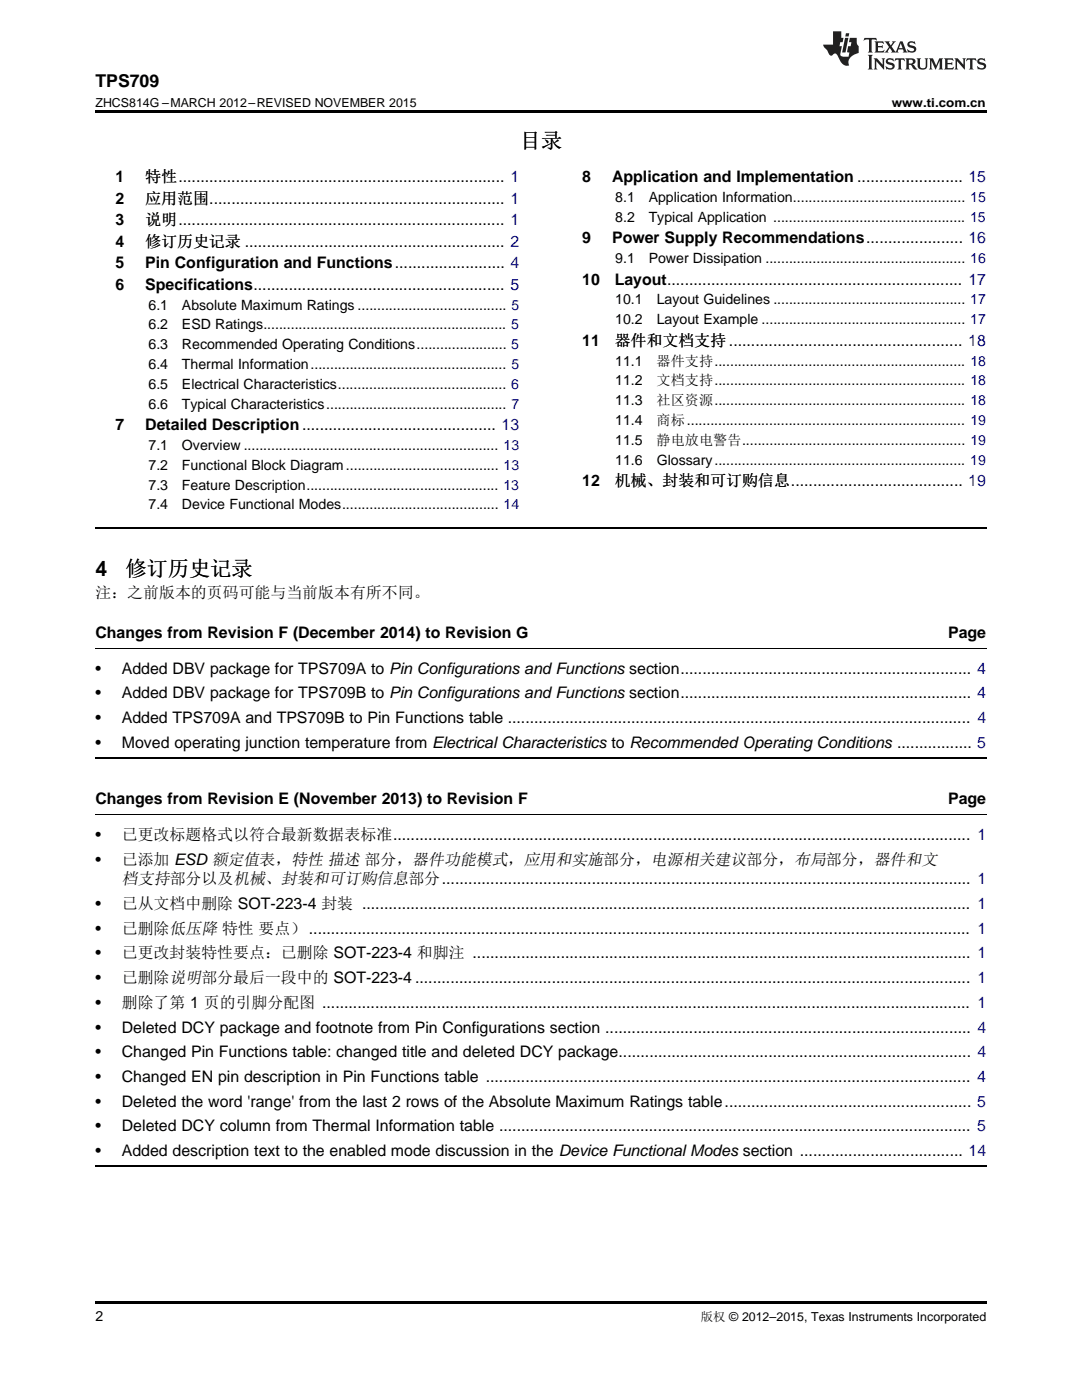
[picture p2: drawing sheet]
<svg xmlns="http://www.w3.org/2000/svg" width="216mm" height="279mm" viewBox="0 0 216 279" stroke-linecap="round" stroke-linejoin="round" font-family="sans-serif">
<defs><g id="words">
<g font-size="4.2">
<text x="103.7" y="29.6">目录</text>
<text x="19" y="115">4</text>
<text x="25" y="115">修订历史记录</text>
</g>
<text font-size="3.5" x="19" y="17.3">TPS709</text>
<g font-size="3.2">
<text x="23" y="36.3">1</text>
<text x="23" y="40.6">2</text>
<text x="29" y="36.3">特性.......................................................................... 1</text>
<text x="29" y="40.6">应用范围................................................................... 1</text>
<text x="116.2" y="36.3">8</text>
<text x="122.1" y="36.3">Application and Implementation ........................ 15</text>
<text x="23" y="44.9">3</text>
<text x="29" y="44.9">说明.......................................................................... 1</text>
<text x="23" y="49.2">4</text>
<text x="23" y="53.6">5</text>
<text x="29" y="49.2">修订历史记录 ........................................................... 2</text>
<text x="29" y="53.6">Pin Configuration and Functions......................... 4</text>
<text x="116.2" y="48.5">9</text>
<text x="122.1" y="48.5">Power Supply Recommendations...................... 16</text>
<text x="23" y="57.9">6</text>
<text x="29" y="57.9">Specifications......................................................... 5</text>
<text x="116.2" y="56.8">10</text>
<text x="122.7" y="56.8">Layout................................................................... 17</text>
<text x="116.2" y="69">11</text>
<text x="122.7" y="69">器件和文档支持 ..................................................... 18</text>
<text x="23" y="85.9">7</text>
<text x="29" y="85.9">Detailed Description............................................ 13</text>
<text x="116.2" y="97">12</text>
<text x="122.7" y="97">机械、封装和可订购信息....................................... 19</text>
<text x="19" y="119.3">注：之前版本的页码可能与当前版本有所不同。</text>
<text x="19" y="127.4">Changes from Revision F (December 2014) to Revision G</text>
<text x="189.2" y="127.4">Page</text>
<text x="19" y="134.4">•</text>
<text x="24.3" y="134.4">Added DBV package for TPS709A to Pin Configurations and Functions section.................................................................. 4</text>
<text x="19" y="139.4">•</text>
<text x="24.3" y="139.4">Added DBV package for TPS709B to Pin Configurations and Functions section.................................................................. 4</text>
<text x="19" y="144.3">•</text>
<text x="19" y="149.3">•</text>
<text x="24.3" y="144.3">Added TPS709A and TPS709B to Pin Functions table ......................................................................................................... 4</text>
<text x="24.3" y="149.3">Moved operating junction temperature from Electrical Characteristics to Recommended Operating Conditions ................. 5</text>
<text x="19" y="160.5">Changes from Revision E (November 2013) to Revision F</text>
<text x="189.2" y="160.5">Page</text>
<text x="19" y="167.6">•</text>
<text x="24.3" y="167.6">已更改标题格式以符合最新数据表标准................................................................................................................................... 1</text>
<text x="19" y="172.5">•</text>
<text x="24.3" y="172.5">已添加 ESD 额定值表，特性 描述 部分，器件功能模式，应用和实施部分，电源相关建议部分，布局部分，器件和文</text>
<text x="24.3" y="176.4">档支持部分以及机械、封装和可订购信息部分........................................................................................................................ 1</text>
<text x="19" y="181.4">•</text>
<text x="24.3" y="181.4">已从文档中删除 SOT-223-4 封装 .......................................................................................................................................... 1</text>
<text x="19" y="186.3">•</text>
<text x="19" y="191.2">•</text>
<text x="24.3" y="186.3">已删除低压降 特性 要点）...................................................................................................................................................... 1</text>
<text x="24.3" y="191.2">已更改封装特性要点：已删除 SOT-223-4 和脚注 ................................................................................................................. 1</text>
<text x="19" y="196.2">•</text>
<text x="24.3" y="196.2">已删除说明部分最后一段中的 SOT-223-4 .............................................................................................................................. 1</text>
<text x="19" y="201.1">•</text>
<text x="24.3" y="201.1">删除了第 1 页的引脚分配图 ................................................................................................................................................... 1</text>
<text x="19" y="206.1">•</text>
<text x="24.3" y="206.1">Deleted DCY package and footnote from Pin Configurations section ................................................................................... 4</text>
<text x="19" y="211">•</text>
<text x="19" y="215.9">•</text>
<text x="24.3" y="211">Changed Pin Functions table: changed title and deleted DCY package................................................................................ 4</text>
<text x="24.3" y="215.9">Changed EN pin description in Pin Functions table .............................................................................................................. 4</text>
<text x="19" y="220.9">•</text>
<text x="24.3" y="220.9">Deleted the word 'range' from the last 2 rows of the Absolute Maximum Ratings table........................................................ 5</text>
<text x="19" y="225.8">•</text>
<text x="24.3" y="225.8">Deleted DCY column from Thermal Information table ........................................................................................................... 5</text>
<text x="19" y="230.8">•</text>
<text x="24.3" y="230.8">Added description text to the enabled mode discussion in the Device Functional Modes section ..................................... 14</text>
</g>
<g font-size="2.8">
<text x="122.8" y="40.3">8.1</text>
<text x="129.4" y="40.3">Application Information............................................ 15</text>
<text x="122.8" y="44.2">8.2</text>
<text x="129.4" y="44.2">Typical Application ................................................. 15</text>
<text x="122.8" y="52.5">9.1</text>
<text x="129.4" y="52.5">Power Dissipation ................................................... 16</text>
<text x="29.6" y="61.8">6.1</text>
<text x="29.6" y="65.8">6.2</text>
<text x="36.3" y="61.8">Absolute Maximum Ratings ...................................... 5</text>
<text x="36.3" y="65.8">ESD Ratings.............................................................. 5</text>
<text x="122.8" y="60.7">10.1</text>
<text x="122.8" y="64.7">10.2</text>
<text x="131" y="60.7">Layout Guidelines ................................................. 17</text>
<text x="131" y="64.7">Layout Example .................................................... 17</text>
<text x="29.6" y="69.7">6.3</text>
<text x="36.3" y="69.7">Recommended Operating Conditions....................... 5</text>
<text x="29.6" y="73.7">6.4</text>
<text x="29.6" y="77.6">6.5</text>
<text x="36.3" y="73.7">Thermal Information.................................................. 5</text>
<text x="36.3" y="77.6">Electrical Characteristics........................................... 6</text>
<text x="122.8" y="73">11.1</text>
<text x="122.8" y="76.9">11.2</text>
<text x="131" y="73">器件支持................................................................ 18</text>
<text x="131" y="76.9">文档支持................................................................ 18</text>
<text x="29.6" y="81.6">6.6</text>
<text x="36.3" y="81.6">Typical Characteristics.............................................. 7</text>
<text x="122.8" y="80.9">11.3</text>
<text x="131" y="80.9">社区资源................................................................ 18</text>
<text x="29.6" y="89.8">7.1</text>
<text x="36.3" y="89.8">Overview ................................................................. 13</text>
<text x="122.8" y="84.8">11.4</text>
<text x="122.8" y="88.8">11.5</text>
<text x="131" y="84.8">商标....................................................................... 19</text>
<text x="131" y="88.8">静电放电警告......................................................... 19</text>
<text x="29.6" y="93.8">7.2</text>
<text x="36.3" y="93.8">Functional Block Diagram....................................... 13</text>
<text x="122.8" y="92.7">11.6</text>
<text x="131" y="92.7">Glossary................................................................ 19</text>
<text x="29.6" y="97.7">7.3</text>
<text x="29.6" y="101.7">7.4</text>
<text x="36.3" y="97.7">Feature Description................................................. 13</text>
<text x="36.3" y="101.7">Device Functional Modes........................................ 14</text>
<text x="19" y="263.6">2</text>
</g>
<g font-size="2.5">
<text x="19" y="21.4">ZHCS814G –MARCH 2012–REVISED NOVEMBER 2015</text>
<text x="177.9" y="21.4">www.ti.com.cn</text>
<text x="139.8" y="263.6">版权 © 2012–2015, Texas Instruments Incorporated</text>
</g>
</g></defs>
<path d="M19 22h177.8v.5h-177.8zM19 259.7h177.8v.5h-177.8z" fill="#000"/>
<path d="M19 105.4h177.8M19 151.2h177.8M19 232.7h177.8" fill="none" stroke="#000" stroke-width=".35"/>
<path d="M19 129.5h177.8M19 162.6h177.8" fill="none" stroke="#000" stroke-width=".2"/>
<g fill="#231f20">
<path d="M172.5 7.6l-.1 .5 .4-.2h.6v.1v2.1l-.2 .4h.9l-.2-.4v-2.1l.1-.1h.5l.5 .2-.2-.5zM174.5 8.3l.2 .3v1.5l-.2 .4h1.8l.2-.6a1.04 1.04 0 0 1-1.3 .2v-.7h.6l.3 .2v-.6l-.3 .2h-.6v-.6l.8-.1 .4 .3-.2-.5zM176.5 8.3l.9 1.1-.9 1.1h.8l-.2-.2 .4-.7 .5 .7-.2 .2h1.5l-.2-.2 .2-.4h.9l.1 .4-.2 .2h1l-.3-.3-.7-1.9h-.5l-.9 2-.8-1 .9-1h-.8l.1 .3-.4 .5-.3-.6 .1-.2zM179.7 8.6l.4 1h-.7zM181.3 8.4a.63 .63 0 0 0-.2 .7 .63 .63 0 0 0 .6 .4l.6 .2 .1 .2a.75 .75 0 0 1-.7 .4 .75 .75 0 0 1-.6-.5l.1 .7 .1-.1a1.11 1.11 0 0 0 1.5-.6 1.13 1.13 0 0 0-1.2-.8l-.1-.4a1.04 1.04 0 0 1 1.2 .2l-.2-.5-.2 .1-.4-.2zM173.2 10.9l.2 .4v2.2l-.2 .4h1l-.3-.4v-2.2l.3-.4zM174.3 11.6l.3 .4v1.5l-.3 .4h.8l-.2-.4v-1.3l1.5 1.7v-1.9l.2-.4h-.7l.2 .4v.9l-1.1-1.3zM177 11.8a.62 .62 0 0 0-.2 .7 .62 .62 0 0 0 .6 .4l.6 .1 .1 .3a.76 .76 0 0 1-.7 .3 .76 .76 0 0 1-.7-.4l.2 .7 .1-.1a1.11 1.11 0 0 0 1.5-.6 1.13 1.13 0 0 0-1.2-.8l-.1-.4a1.04 1.04 0 0 1 1.2 .2l-.2-.6-.2 .1-.5-.1zM178.7 11.6l-.2 .6a.61 .61 0 0 1 .8-.3v1.6l-.2 .4h.9l-.2-.4v-1.6a.63 .63 0 0 1 .7 .3l-.1-.6zM180.6 11.6l.3 .4v1.5l-.3 .4h1l-.2-.2-.1-.8 .6 .2a.76 .76 0 0 0 1.2 .7l-1-1a.58 .58 0 0 0 .6-.5 .58 .58 0 0 0-.5-.6zM181.4 11.9h.1a.45 .45 0 0 1 .5 .1 .45 .45 0 0 1 .1 .5l-.8 .2zM182.9 11.6l.2 .2a2.17 2.17 0 0 0 .3 1.9 .99 .99 0 0 0 1.6-.6v-1.1l.2-.4h-.7l.2 .2a1.92 1.92 0 0 1-.2 1.8 .6 .6 0 0 1-.9-.5v-1.1l.2-.4zM185.4 11.6l.2 .4v1.5l-.2 .4h.7l-.2-.4v-1.4l.8 1.8 .8-1.8v1.4l-.2 .4h.9l-.2-.4v-1.5l.2-.4h-.8l-.6 1.5-.6-1.5zM188.4 11.6l.2 .4v1.5l-.2 .4h1.8l.1-.6a1.04 1.04 0 0 1-1.2 .1v-.6h.5l.4 .2v-.6l-.4 .2h-.5v-.7h.8l.3 .3-.1-.6zM190.5 11.6l.2 .4v1.5l-.2 .4h.7l-.2-.4v-1.3l1.5 1.7v-1.9l.2-.4h-.7l.2 .4v.9l-1.1-1.3zM192.9 11.6l-.1 .6a.61 .61 0 0 1 .7-.3l.1 1.6-.3 .4h1l-.3-.4 .1-1.6a.63 .63 0 0 1 .7 .3l-.1-.6zM195.2 11.8a.62 .62 0 0 0-.2 .7 .62 .62 0 0 0 .6 .4l.6 .1 .1 .3a.76 .76 0 0 1-.7 .3 .76 .76 0 0 1-.6-.4l.1 .7 .1-.1a1.11 1.11 0 0 0 1.6-.6 1.13 1.13 0 0 0-1.3-.8l-.1-.4a1.04 1.04 0 0 1 1.2 .2l-.1-.6-.2 .1-.5-.1z"/>
<path d="M166.2 6.3v2.6h-1.9v.4l.8 .9a.91 .91 0 0 0 1 .8 .56 .56 0 0 1 .5-.3 .56 .56 0 0 1 .5 .3l.4 .8a1.53 1.53 0 0 0 1.9 1.2 1.54 1.54 0 0 1 1-2.1l.9-.3v-1.4a1.52 1.52 0 0 1-.4-1.6h-1.3l-.2 .8h.5l-.2 .8h-.5l-.1 1v.2l.4 .1-.2 .8a1.93 1.93 0 0 1-1.6-.3l.3-1.8h-.5l.2-.8h.4l.2-.8h-.4v-1.3zM168.6 7.6l-.6 2.9h.7l.6-2.9zM168.8 6.6l-.1 .7h.6l.2-.7z"/>
</g>
<use href="#words"/>
</svg>
